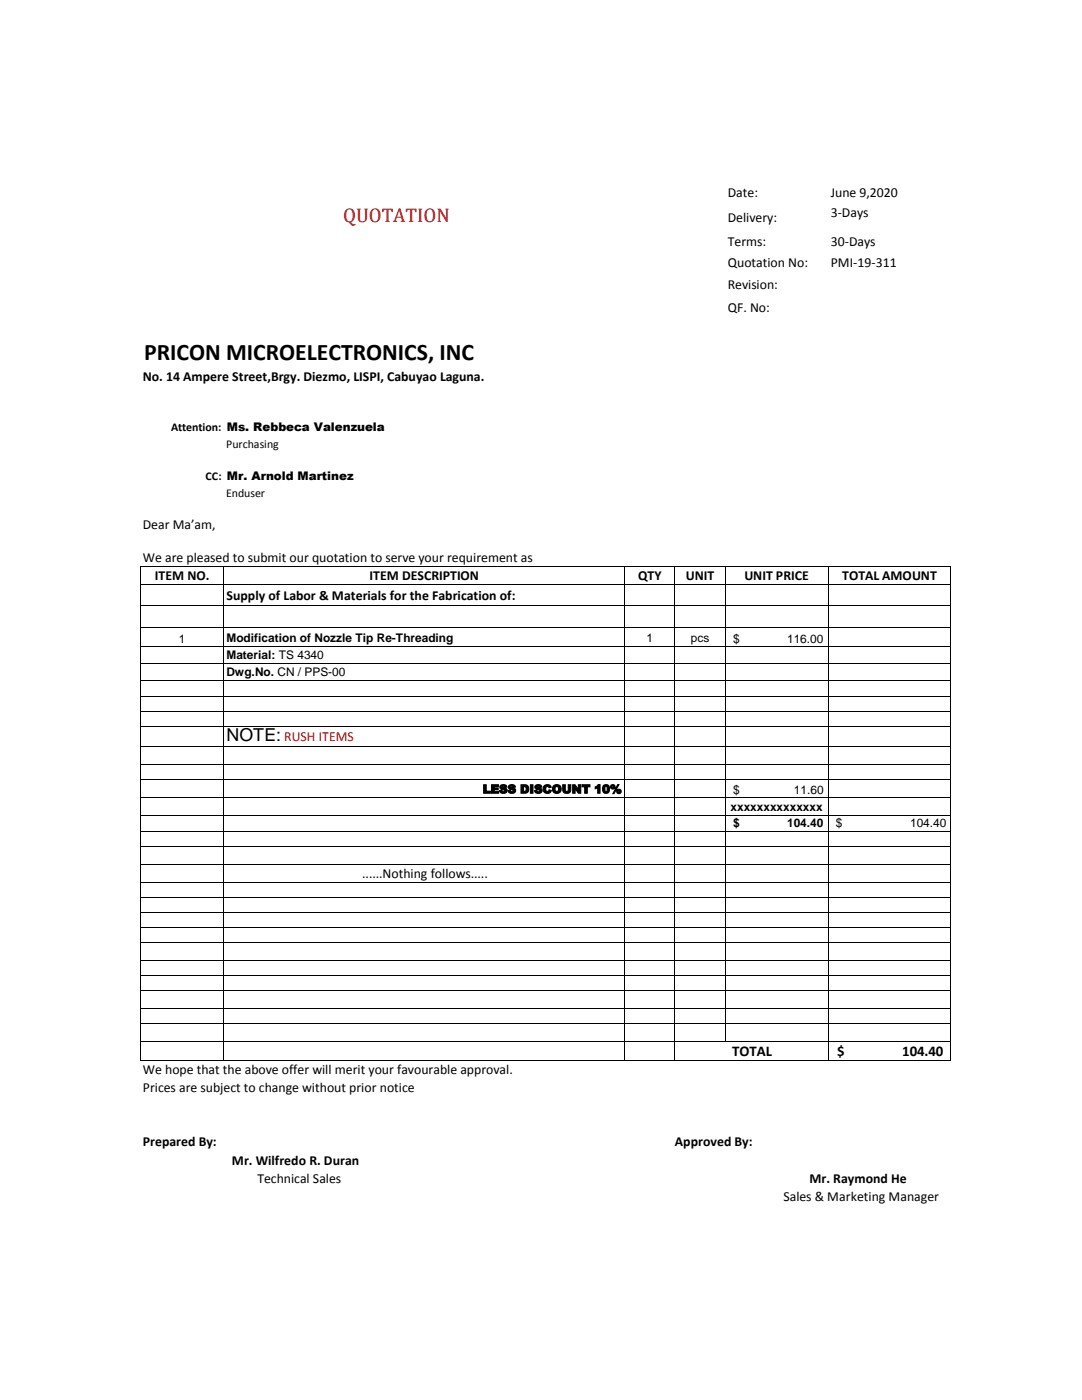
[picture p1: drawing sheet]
<svg xmlns="http://www.w3.org/2000/svg" width="216mm" height="279mm" viewBox="0 0 216 279" stroke-linecap="round" stroke-linejoin="round" font-family="sans-serif">
<defs><g id="words">
<text font-size="4.7" x="28.8" y="71.8">PRICON MICROELECTRONICS, INC</text>
<text font-size="3.9" fill="#c00000" x="68.5" y="44.4">QUOTATION</text>
<text font-size="3.6" x="45.2" y="147.9">NOTE:</text>
<g font-size="3">
<text x="146.1" y="210.8">TOTAL</text>
<text x="167" y="210.8">$</text>
<text x="180" y="210.8">104.40</text>
</g>
<g font-size="2.8">
<text x="145.2" y="39.3">Date:</text>
<text x="165.8" y="39.3">June 9,2020</text>
<text x="145.2" y="44.4">Delivery:</text>
<text x="165.8" y="43.4">3-Days</text>
<text x="145.2" y="49.2">Terms:</text>
<text x="145.2" y="53.3">Quotation No:</text>
<text x="165.8" y="49.2">30-Days</text>
<text x="165.8" y="53.3">PMI-19-311</text>
<text x="145.2" y="57.7">Revision:</text>
<text x="145.2" y="62.2">QF. No:</text>
<text x="28.5" y="76.1">No. 14 Ampere Street,Brgy. Diezmo, LISPI, Cabuyao Laguna.</text>
<text x="28.5" y="105.6">Dear Ma’am,</text>
<text x="28.5" y="112.2">We are pleased to submit our quotation to serve your requirement as</text>
<text x="30.9" y="115.8">ITEM NO.</text>
<text x="45.2" y="119.8">Supply of Labor &amp; Materials for the Fabrication of:</text>
<text x="73.8" y="115.8">ITEM DESCRIPTION</text>
<text x="127.3" y="115.8">QTY</text>
<text x="136.8" y="115.8">UNIT</text>
<text x="148.5" y="115.8">UNIT PRICE</text>
<text x="168.1" y="115.8">TOTAL AMOUNT</text>
<text x="72.3" y="175.2">......Nothing follows.....</text>
<text x="28.5" y="214.4">We hope that the above offer will merit your favourable approval.</text>
<text x="28.5" y="218">Prices are subject to change without prior notice</text>
<text x="28.5" y="228.8">Prepared By:</text>
<text x="46.3" y="232.4">Mr. Wilfredo R. Duran</text>
<text x="134.7" y="228.8">Approved By:</text>
<text x="51.4" y="236">Technical Sales</text>
<text x="156.3" y="239.6">Sales &amp; Marketing Manager</text>
<text x="161.5" y="236">Mr. Raymond He</text>
</g>
<text font-size="2.8" fill="#c00000" x="56.7" y="147.9">RUSH ITEMS</text>
<g font-size="2.4">
<text x="34.1" y="86">Attention: Ms. Rebbeca Valenzuela</text>
<text x="45.1" y="89.5">Purchasing</text>
<text x="41" y="95.7">CC: Mr. Arnold Martinez</text>
<text x="45.1" y="99.2">Enduser</text>
<text x="35.7" y="128.3">1</text>
<text x="45.2" y="128.1">Modification of Nozzle Tip Re-Threading</text>
<text x="45.2" y="131.5">Material: TS 4340</text>
<text x="129" y="128">1</text>
<text x="137.9" y="128">pcs</text>
<text x="146.3" y="128.3">$</text>
<text x="157.1" y="128.3">116.00</text>
<text x="45.2" y="134.9">Dwg.No. CN / PPS-00</text>
<text x="96.3" y="158.3">LESS DISCOUNT 10%</text>
<text x="145.8" y="161.8">xxxxxxxxxxxxxx</text>
<text x="146.3" y="158.5">$</text>
<text x="158.4" y="158.5">11.60</text>
<text x="146.3" y="165.1">$</text>
<text x="157.1" y="165.1">104.40</text>
<text x="166.8" y="165.1">$</text>
<text x="181.6" y="165.1">104.40</text>
</g>
</g></defs>
<g fill="none" stroke="#000" stroke-width=".2">
<path d="M27.9 113v98.7M28 113h161.8M28 116.6h161.8M44.7 113.1v98.6M124.6 113.1v98.6M134.6 113.1v98.6M144.7 113.1v94.9M165.2 113.1v98.6M189.7 113.1v98.6M28 120.9h161.8M28 125.2h161.8M28 129h161.8"/>
<path d="M28 132.5h161.8M28 135.9h161.8M28 138.9h161.8M28 141.9h161.8M28 144.9h161.8M28 149.1h161.8M28 152.5h161.8M28 155.5h161.8M28 159.2h161.8M28 162.8h161.8M28 165.8h161.8M28 168.9h161.8"/>
<path d="M28 172.4h161.8M28 176h161.8M28 179.1h161.8M28 182.1h161.8M28 185.1h161.8M28 188.1h161.8M28 191.7h161.8M28 194.7h161.8M28 197.7h161.8M28 201.3h161.8M28 204.3h161.8M28 207.9h161.8"/>
<path d="M28 211.6h161.8"/>
</g>
<use href="#words"/>
</svg>
